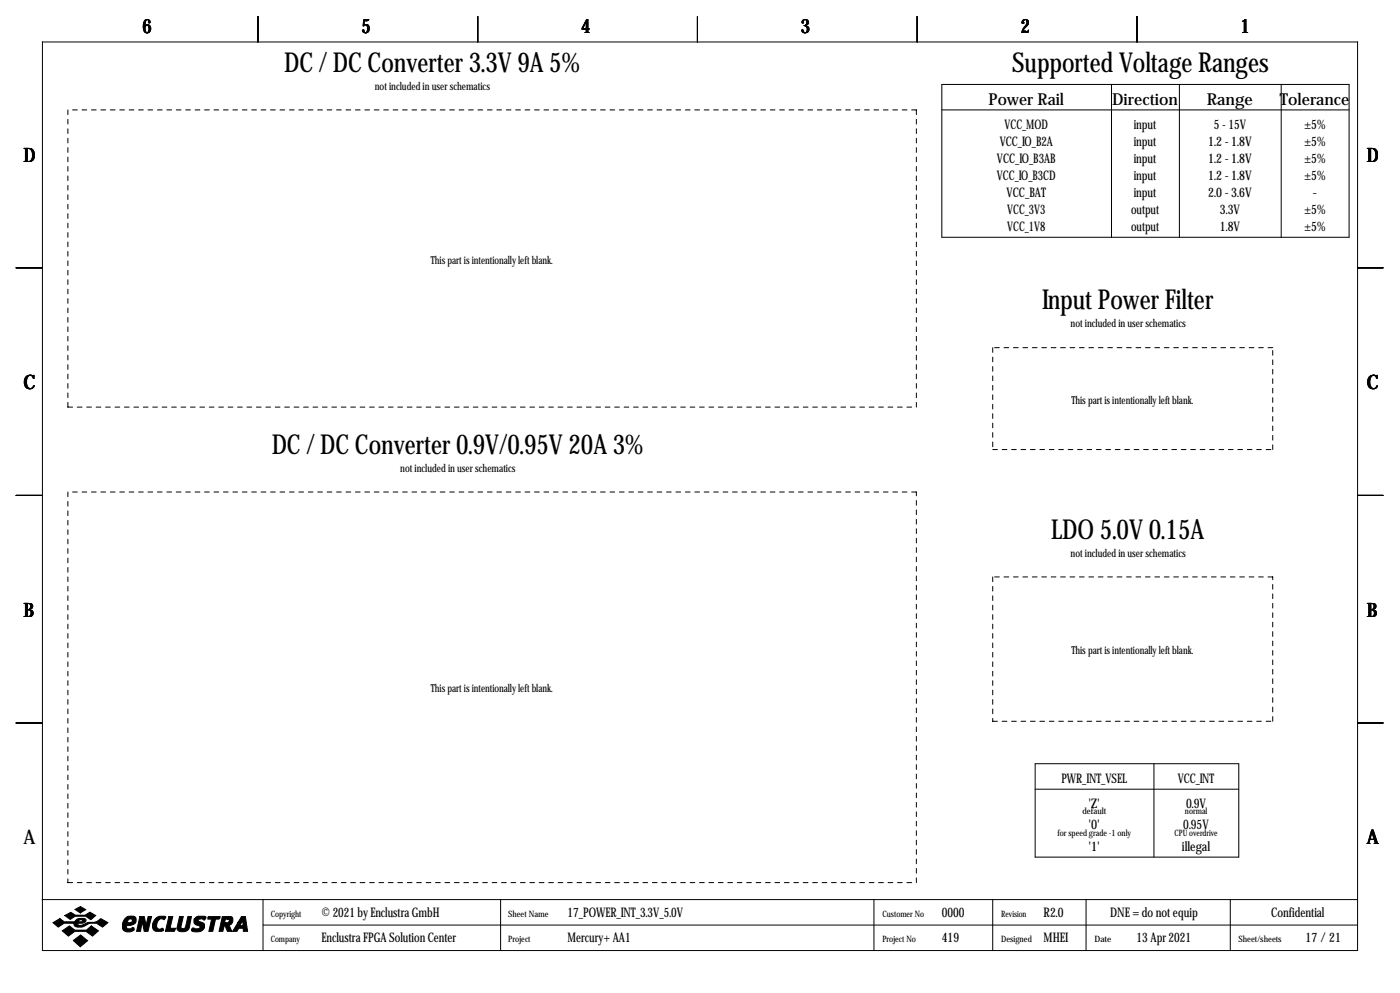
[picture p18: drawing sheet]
<svg xmlns="http://www.w3.org/2000/svg" width="419mm" height="297mm" viewBox="0 0 419 297" stroke-linecap="round" stroke-linejoin="round" font-family="sans-serif">
<defs><g id="words">
<g font-size="8.2">
<text x="85.1" y="21.4">DC / DC Converter 3.3V 9A 5%</text>
<text x="303" y="21.4">Supported Voltage Ranges</text>
<text x="312" y="92.6">Input Power Filter</text>
<text x="81.3" y="135.7">DC / DC Converter 0.9V/0.95V 20A 3%</text>
<text x="314.7" y="161.1">LDO 5.0V 0.15A</text>
</g>
<g font-size="5.9">
<text x="42.7" y="9.8">6</text>
<text x="108.2" y="9.8">5</text>
<text x="174" y="9.8">4</text>
<text x="239.8" y="9.8">3</text>
<text x="305.6" y="9.8">2</text>
<text x="371.3" y="9.8">1</text>
<text x="7" y="48.4">D</text>
<text x="409.2" y="48.4">D</text>
<text x="7" y="116.4">C</text>
<text x="409.2" y="116.4">C</text>
<text x="7" y="184.5">B</text>
<text x="409.2" y="184.5">B</text>
<text x="7" y="252.6">A</text>
<text x="409.2" y="252.6">A</text>
</g>
<g font-size="4.9">
<text x="295.9" y="31.4">Power Rail</text>
<text x="332.9" y="31.4">Direction</text>
<text x="361.2" y="31.4">Range</text>
<text x="383.1" y="31.4">Tolerance</text>
</g>
<g font-size="4">
<text x="300.7" y="38.5">VCC_MOD</text>
<text x="339.4" y="38.5">input</text>
<text x="363.4" y="38.5">5 - 15V</text>
<text x="390.4" y="38.5">±5%</text>
<text x="299.3" y="43.6">VCC_IO_B2A</text>
<text x="339.4" y="43.6">input</text>
<text x="361.7" y="43.6">1.2 - 1.8V</text>
<text x="390.4" y="43.6">±5%</text>
<text x="298.4" y="48.7">VCC_IO_B3AB</text>
<text x="298.4" y="53.8">VCC_IO_B3CD</text>
<text x="339.4" y="48.7">input</text>
<text x="339.4" y="53.8">input</text>
<text x="361.7" y="48.7">1.2 - 1.8V</text>
<text x="361.7" y="53.8">1.2 - 1.8V</text>
<text x="390.4" y="48.7">±5%</text>
<text x="390.4" y="53.8">±5%</text>
<text x="301.3" y="58.8">VCC_BAT</text>
<text x="339.4" y="58.8">input</text>
<text x="361.7" y="58.8">2.0 - 3.6V</text>
<text x="392.9" y="58.8">-</text>
<text x="301.5" y="63.9">VCC_3V3</text>
<text x="338.6" y="63.9">output</text>
<text x="365.2" y="63.9">3.3V</text>
<text x="390.4" y="63.9">±5%</text>
<text x="301.5" y="69">VCC_1V8</text>
<text x="338.6" y="69">output</text>
<text x="365.2" y="69">1.8V</text>
<text x="390.4" y="69">±5%</text>
<text x="317.8" y="234.1">PWR_INT_VSEL</text>
<text x="352.6" y="234.1">VCC_INT</text>
<text x="325.8" y="241.7">'Z'</text>
<text x="355" y="241.7">0.9V</text>
<text x="325.8" y="248.1">'0'</text>
<text x="354.2" y="248.1">0.95V</text>
<text x="325.8" y="254.4">'1'</text>
<text x="353.8" y="254.4">illegal</text>
<text x="96.3" y="274.2">© 2021 by Enclustra GmbH</text>
<text x="169.9" y="274.2">17_POWER_INT_3.3V_5.0V</text>
<text x="281.9" y="274.2">0000</text>
<text x="312.4" y="274.2">R2.0</text>
<text x="332.3" y="274.2">DNE = do not equip</text>
<text x="380.5" y="274.2">Confidential</text>
<text x="96.3" y="281.8">Enclustra FPGA Solution Center</text>
<text x="169.9" y="281.8">Mercury+ AA1</text>
<text x="281.9" y="281.8">419</text>
<text x="312.4" y="281.8">MHEI</text>
<text x="340.3" y="281.8">13 Apr 2021</text>
<text x="390.9" y="281.8">17 / 21</text>
</g>
<g font-size="3.3">
<text x="112.2" y="26.8">not included in user schematics</text>
<text x="129" y="78.9">This part is intentionally left blank.</text>
<text x="320.5" y="97.9">not included in user schematics</text>
<text x="320.8" y="120.8">This part is intentionally left blank.</text>
<text x="119.8" y="141.1">not included in user schematics</text>
<text x="320.5" y="166.5">not included in user schematics</text>
<text x="320.8" y="195.7">This part is intentionally left blank.</text>
<text x="129" y="207.1">This part is intentionally left blank.</text>
</g>
<g font-size="2.6">
<text x="324.1" y="243.6">default</text>
<text x="354.7" y="243.6">normal</text>
<text x="316.6" y="249.9">for speed grade -1 only</text>
<text x="351.6" y="249.9">CPU overdrive</text>
<text x="81" y="274.2">Copyright</text>
<text x="152.1" y="274.2">Sheet Name</text>
<text x="264.2" y="274.2">Customer No</text>
<text x="299.7" y="274.2">Revision</text>
<text x="81" y="281.8">Company</text>
<text x="152.1" y="281.8">Project</text>
<text x="264.2" y="281.8">Project No</text>
<text x="299.7" y="281.8">Designed</text>
<text x="327.7" y="281.8">Date</text>
<text x="370.7" y="281.8">Sheet/sheets</text>
</g>
</g></defs>
<g fill="none" stroke="#000" stroke-width=".3">
<path d="M12.7 12.6h393.7v271.7h-393.7zM77.2 4.9v7.7M143 4.9v7.7M208.8 4.9v7.7M274.6 4.9v7.7M340.4 4.9v7.7M281.9 32.9h122M281.9 25.3h122v45.7h-122zM332.7 25.3v45.7M353.1 25.3v45.7M383.5 25.3v45.7M4.8 80.1h7.6"/>
<path d="M406.4 80.1h7.6M4.8 148.2h7.6M406.4 148.2h7.6M4.8 216.3h7.6M406.4 216.3h7.6M309.9 236.1h60.9M309.9 228.5h60.9v27.9h-60.9zM345.4 228.5v27.9M12.6 269.1h393.7M78.7 269.1v15.2M78.7 276.7h327.6M149.9 269.1v15.2"/>
<path d="M261.6 269.1v15.2M297.2 269.1v15.2M325.1 269.1v15.2M368.3 269.1v15.2"/>
</g>
<g fill="#000" stroke="#000" stroke-width=".3">
<path d="M15.8 276l2.1-1.2 1.4 1 3.1-.2a1.77 1.77 0 0 1 1.9-.9v.4l-.6 .2-.2 .5h.9l.3-.3-.2-.4h-.2v-.4l1.1 .1 .4 .3a.92 .92 0 0 1-1 1.1h-1.4l-.1 .1 .1 .4a3.7 3.7 0 0 0 3-.8 4 4 0 0 0 3.8-1.1l2.1 1.2-1.6 1.3a4.4 4.4 0 0 0-6 0h-1.5l-.7-.2-.4-.4 .1-.5h-3l-1.8 1.1zM19.4 273.9l1.8-1 1.4 .9h2.9l1.4-.9 1.8 1-1.5 1.2-1.5-1h-3.2l-1.5 .9zM22.5 272l1.6-.8 1.6 .9-1.6 1zM18.6 278.4l2.2-1.4 1.6 1.2h3.5l1.4-1.2 2.2 1.4-1.8 1.6-1.9-1.4h-3.4l-1.9 1.4zM37.4 274.7a1.75 1.75 0 0 1 1.8-.6v.7a.82 .82 0 0 0-.8 1.2h.6a.6 .6 0 0 0 .6-.5 .6 .6 0 0 0-.4-.7v-.7h.8l.5 .3a1.61 1.61 0 0 1 0 1.7 1.61 1.61 0 0 1-1.5 .7h-1l-.1 .6 .3 .4h.9a.56 .56 0 0 1 .7-.4 .56 .56 0 0 1 .4 .7 2.18 2.18 0 0 1-3.5-.4 3.5 3.5 0 0 1 .7-3zM41.9 274.2h1.3l.5 2.6 .6-2.6h1.1l-1.1 4.4h-1.1l-.6-2.9-.5 2.9h-1.2zM46.7 274.6a2.78 2.78 0 0 1 2.9-.4l-.4 .9a1.32 1.32 0 0 0-2.1 .8l-.2 .8a.98 .98 0 0 0 1.1 1.2 .55 .55 0 0 1 .6-.2 .55 .55 0 0 1 .4 .6l-.7 .3h-1.6a1.79 1.79 0 0 1-.8-2.7zM50.5 274.2h1.2l-.8 3.5h1.7l-.4 .9h-2.7zM53.7 274.2h1.2l-.7 3.1a.73 .73 0 0 0 .7 .5 .73 .73 0 0 0 .7-.6l.6-3h1.1l-.7 3.4a2.15 2.15 0 0 1-3.6 .2zM58.3 274.7l1.1-.6h1.8l.5 .2-.4 .8h-.3a.94 .94 0 0 0-1.7 .3l1.7 .8a1.71 1.71 0 0 1-.1 1.8 1.71 1.71 0 0 1-1.7 .8h-.8a.73 .73 0 0 1-1-.8 .6 .6 0 0 1 .4-.5 .6 .6 0 0 1 .7 .3h.7a.52 .52 0 0 0 .6-.2 .52 .52 0 0 0-.2-.7 1.39 1.39 0 0 1-1.4-.6 1.39 1.39 0 0 1 .1-1.6zM62.2 274.4l.2-.2h3.5l-.4 .7h-1l-.8 3.7h-1.2l.8-3.7h-1.1zM66.5 274.2h1.7v.7h-.7l-.2 1.1h.9l.3-.3a.44 .44 0 0 0 .1-.5 .44 .44 0 0 0-.4-.3v-.7h1l.5 .5v.9a1.03 1.03 0 0 1-1.2 1l.9 2h-1.3l-.8-1.8-.6 1.8h-1.1z"/>
<path d="M72.3 274.2h1.2l.6 4.4h-1.3v-.9h-1.3l-.6 .9h-1.3l1.7-2.7h1l-.4 .8 .2 .2h.4l.2-.2v-1.5l-.4 .7h-1zM21.9 281.3l2.2-1.6 2.1 1.7-2.2 1.8z"/>
</g>
<g fill="none" stroke="#000" stroke-width=".3" stroke-dasharray="1.4 1.4">
<path d="M20.3 32.9v88.9M274.3 32.9h-254M297.2 104v30.5M381 104h-83.8M20.3 121.8h254M274.3 121.8v-88.9M297.2 134.5h83.8M381 134.5v-30.5M20.3 147.2v116.8M274.3 147.2h-254M297.2 172.6v43.2M381 172.6h-83.8"/>
<path d="M297.2 215.8h83.8M381 215.8v-43.2M20.3 264h254M274.3 264v-116.8"/>
</g>
<use href="#words"/>
</svg>
